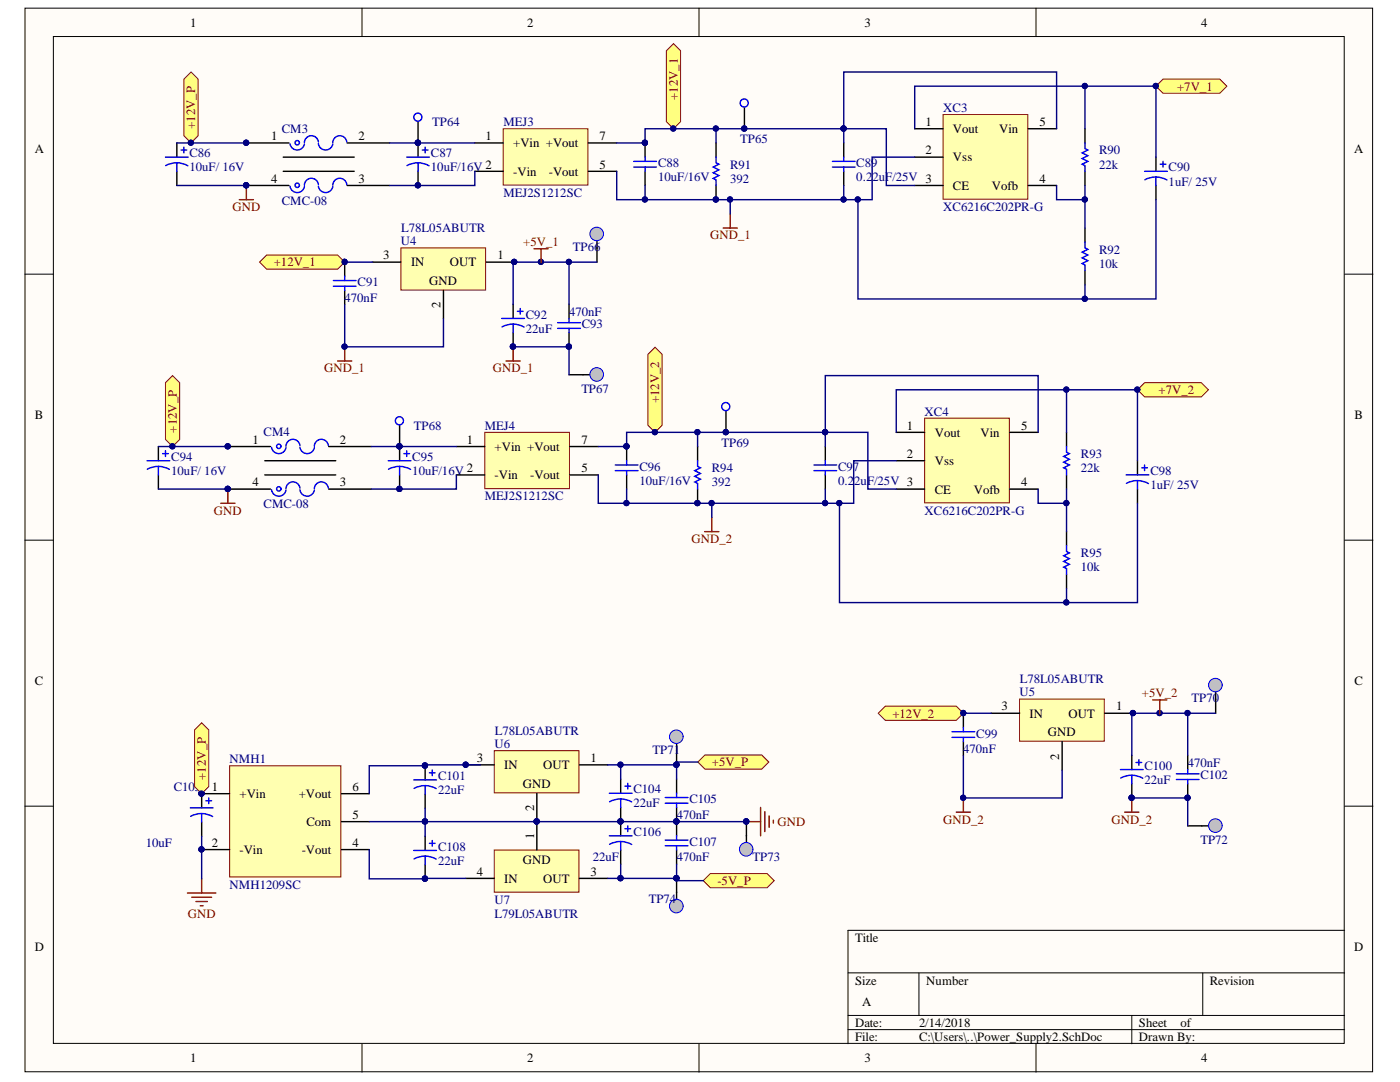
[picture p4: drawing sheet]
<svg xmlns="http://www.w3.org/2000/svg" width="279mm" height="216mm" viewBox="0 0 279 216" stroke-linecap="round" stroke-linejoin="round" font-family="sans-serif">
<defs><g id="words">
<g font-size="2.5">
<text x="38" y="5.3">1</text>
<text x="105.2" y="5.3">2</text>
<text x="172.5" y="5.3">3</text>
<text x="239.7" y="5.3">4</text>
<text x="54.1" y="28">1</text>
<text x="71.5" y="28">2</text>
<text x="96.9" y="28">1</text>
<text x="102.4" y="29.4">+Vin +Vout</text>
<text x="119.7" y="28">7</text>
<text x="184.7" y="25.1">1</text>
<text x="190.2" y="26.5">Vout</text>
<text x="199.4" y="26.5">Vin</text>
<text x="207.4" y="25.1">5</text>
<text x="6.9" y="30.4">A</text>
<text x="102.4" y="35.1">-Vin</text>
<text x="109.5" y="35.1">-Vout</text>
<text x="119.7" y="33.6">5</text>
<text x="184.7" y="30.8">2</text>
<text x="190.2" y="32.2">Vss</text>
<text x="270.3" y="30.4">A</text>
<text x="54.1" y="36.4">4</text>
<text x="71.5" y="36.4">3</text>
<text x="190.2" y="37.9">CE</text>
<text x="198" y="37.9">Vofb</text>
<text x="207.4" y="36.4">4</text>
<text x="76.4" y="51.7">3</text>
<text x="82" y="53.2">IN</text>
<text x="89.8" y="53.2">OUT</text>
<text x="99.3" y="51.7">1</text>
<text x="85.7" y="56.8">GND</text>
<text x="87.9" y="61.5" transform="rotate(-90 87.9 61.5)">2</text>
<text x="6.9" y="83.5">B</text>
<text x="270.3" y="83.5">B</text>
<text x="50.4" y="88.6">1</text>
<text x="67.8" y="88.6">2</text>
<text x="93.2" y="88.6">1</text>
<text x="98.7" y="89.9">+Vin +Vout</text>
<text x="116" y="88.6">7</text>
<text x="181" y="85.7">1</text>
<text x="186.5" y="87.2">Vout</text>
<text x="195.7" y="87.2">Vin</text>
<text x="203.8" y="85.7">5</text>
<text x="98.7" y="95.6">-Vin</text>
<text x="105.8" y="95.6">-Vout</text>
<text x="116" y="94.2">5</text>
<text x="181" y="91.4">2</text>
<text x="186.5" y="92.8">Vss</text>
<text x="50.4" y="97">4</text>
<text x="67.8" y="97">3</text>
<text x="186.5" y="98.5">CE</text>
<text x="194.3" y="98.5">Vofb</text>
<text x="203.8" y="97">4</text>
<text x="6.9" y="136.6">C</text>
<text x="270.3" y="136.6">C</text>
<text x="199.9" y="141.8">3</text>
<text x="205.5" y="143.2">IN</text>
<text x="213.3" y="143.2">OUT</text>
<text x="222.7" y="141.8">1</text>
<text x="209.1" y="146.8">GND</text>
<text x="95.1" y="152.1">3</text>
<text x="100.6" y="153.5">IN</text>
<text x="108.4" y="153.5">OUT</text>
<text x="117.9" y="152.1">1</text>
<text x="211.4" y="151.6" transform="rotate(-90 211.4 151.6)">2</text>
<text x="42.3" y="157.8">1</text>
<text x="47.8" y="159.3">+Vin</text>
<text x="59.6" y="159.3">+Vout</text>
<text x="70.4" y="157.8">6</text>
<text x="104.3" y="157.1">GND</text>
<text x="106.6" y="161.8" transform="rotate(-90 106.6 161.8)">2</text>
<text x="61.1" y="164.8">Com</text>
<text x="70.4" y="163.4">5</text>
<text x="106.6" y="167.4" transform="rotate(-90 106.6 167.4)">1</text>
<text x="42.3" y="169">2</text>
<text x="47.8" y="170.4">-Vin</text>
<text x="60.2" y="170.4">-Vout</text>
<text x="70.4" y="169">4</text>
<text x="104.3" y="172.4">GND</text>
<text x="95.1" y="174.7">4</text>
<text x="100.6" y="176.2">IN</text>
<text x="108.4" y="176.2">OUT</text>
<text x="117.9" y="174.7">3</text>
<text x="6.9" y="189.7">D</text>
<text x="170.6" y="187.9">Title</text>
<text x="270.3" y="189.7">D</text>
<text x="170.6" y="196.4">Size</text>
<text x="184.9" y="196.4">Number</text>
<text x="241.4" y="196.4">Revision</text>
<text x="172.1" y="200.7">A</text>
<text x="170.6" y="204.9">Date:</text>
<text x="170.6" y="207.7">File:</text>
<text x="183.4" y="204.9">2/14/2018</text>
<text x="183.4" y="207.7">C:\Users\..\Power_Supply2.SchDoc</text>
<text x="227.3" y="204.9">Sheet</text>
<text x="227.3" y="207.7">Drawn By:</text>
<text x="235.6" y="204.9">of</text>
<text x="38" y="212">1</text>
<text x="105.2" y="212">2</text>
<text x="172.5" y="212">3</text>
<text x="239.7" y="212">4</text>
</g>
<g font-size="2.5" fill="#800000">
<text x="135.3" y="20" transform="rotate(-90 135.3 20)">+12V_1</text>
<text x="234.9" y="18.1">+7V_1</text>
<text x="39" y="25.7" transform="rotate(-90 39 25.7)">+12V_P</text>
<text x="46.4" y="42.1">GND</text>
<text x="141.7" y="47.8">GND_1</text>
<text x="54.6" y="53.2">+12V_1</text>
<text x="104.4" y="49.1">+5V_1</text>
<text x="64.7" y="74.3">GND_1</text>
<text x="98.3" y="74.3">GND_1</text>
<text x="131.6" y="80.5" transform="rotate(-90 131.6 80.5)">+12V_2</text>
<text x="231.2" y="78.6">+7V_2</text>
<text x="35.3" y="86.3" transform="rotate(-90 35.3 86.3)">+12V_P</text>
<text x="42.7" y="102.7">GND</text>
<text x="138" y="108.4">GND_2</text>
<text x="178.1" y="143.2">+12V_2</text>
<text x="227.9" y="139.1">+5V_2</text>
<text x="41.1" y="155.6" transform="rotate(-90 41.1 155.6)">+12V_P</text>
<text x="142.1" y="152.9">+5V_P</text>
<text x="155.2" y="164.8">GND</text>
<text x="188.2" y="164.3">GND_2</text>
<text x="221.8" y="164.3">GND_2</text>
<text x="143.2" y="176.6">-5V_P</text>
<text x="37.5" y="183.3">GND</text>
</g>
<g font-size="2.5" fill="#000080">
<text x="188.2" y="22.3">XC3</text>
<text x="56.2" y="26.5">CM3</text>
<text x="86.3" y="25.1">TP64</text>
<text x="100.5" y="25.1">MEJ3</text>
<text x="147.7" y="28.6">TP65</text>
<text x="37.8" y="34.2">10uF/ 16V</text>
<text x="37.8" y="31.4">C86</text>
<text x="86" y="34.2">10uF/16V 2</text>
<text x="86" y="31.4">C87</text>
<text x="131.3" y="33.3">C88</text>
<text x="145.7" y="33.6">R91</text>
<text x="170.9" y="33.3">C89</text>
<text x="219.4" y="33.6">22k</text>
<text x="219.4" y="30.8">R90</text>
<text x="233.2" y="34.2">C90</text>
<text x="56.2" y="40.8">CMC-08</text>
<text x="100.5" y="39.3">MEJ2S1212SC</text>
<text x="131.3" y="36.2">10uF/16V</text>
<text x="145.7" y="36.4">392</text>
<text x="170.9" y="36.2">0.22uF/25V 3</text>
<text x="233.2" y="37">1uF/ 25V</text>
<text x="80.1" y="46.3">L78L05ABUTR</text>
<text x="188.2" y="42.1">XC6216C202PR-G</text>
<text x="80" y="48.9">U4</text>
<text x="114.3" y="50">TP66</text>
<text x="219.4" y="53.4">10k</text>
<text x="219.4" y="50.6">R92</text>
<text x="71.4" y="57.1">C91</text>
<text x="68.7" y="60.3">470nF</text>
<text x="104.9" y="63.6">C92</text>
<text x="113.6" y="63.1">470nF</text>
<text x="116.1" y="65.5">C93</text>
<text x="104.9" y="66.4">22uF</text>
<text x="116" y="78.4">TP67</text>
<text x="184.5" y="82.9">XC4</text>
<text x="52.6" y="87.1">CM4</text>
<text x="82.6" y="85.7">TP68</text>
<text x="96.7" y="85.7">MEJ4</text>
<text x="144" y="89.1">TP69</text>
<text x="34.2" y="94.8">10uF/ 16V</text>
<text x="34.2" y="92">C94</text>
<text x="82.3" y="94.8">10uF/16V 2</text>
<text x="82.3" y="92">C95</text>
<text x="127.6" y="93.9">C96</text>
<text x="142.1" y="94.2">R94</text>
<text x="167.3" y="93.9">C97</text>
<text x="215.7" y="94.2">22k</text>
<text x="215.7" y="91.4">R93</text>
<text x="229.6" y="94.8">C98</text>
<text x="52.6" y="101.4">CMC-08</text>
<text x="96.7" y="99.8">MEJ2S1212SC</text>
<text x="127.6" y="96.8">10uF/16V</text>
<text x="142.1" y="97">392</text>
<text x="167.3" y="96.8">0.22uF/25V 3</text>
<text x="229.6" y="97.6">1uF/ 25V</text>
<text x="184.5" y="102.7">XC6216C202PR-G</text>
<text x="215.7" y="111.2">R95</text>
<text x="215.7" y="114">10k</text>
<text x="203.5" y="136.3">L78L05ABUTR</text>
<text x="203.5" y="139">U5</text>
<text x="237.8" y="140.1">TP70</text>
<text x="98.7" y="149.2">U6</text>
<text x="98.8" y="146.7">L78L05ABUTR</text>
<text x="194.8" y="147.2">C99</text>
<text x="45.8" y="152.2">NMH1</text>
<text x="87.4" y="155.6">C101</text>
<text x="130.2" y="150.4">TP71</text>
<text x="192.2" y="150.3">470nF</text>
<text x="228.4" y="153.6">C100</text>
<text x="237" y="153.1">470nF</text>
<text x="239.6" y="155.5">C102</text>
<text x="34.7" y="157.8">C103</text>
<text x="87.4" y="158.5">22uF</text>
<text x="126.4" y="161.1">22uF</text>
<text x="126.4" y="158.3">C104</text>
<text x="137.6" y="160.3">C105</text>
<text x="228.4" y="156.4">22uF</text>
<text x="126.4" y="166.8">C106</text>
<text x="135" y="163.4">470nF</text>
<text x="29.1" y="169">10uF</text>
<text x="87.4" y="172.5">22uF</text>
<text x="87.4" y="169.7">C108</text>
<text x="118.3" y="171.8">22uF</text>
<text x="135" y="171.8">470nF</text>
<text x="137.6" y="168.8">C107</text>
<text x="150.2" y="171.8">TP73</text>
<text x="239.6" y="168.5">TP72</text>
<text x="45.8" y="177.3">NMH1209SC</text>
<text x="98.7" y="180.4">U7</text>
<text x="98.7" y="183.2">L79L05ABUTR</text>
<text x="129.5" y="180.1">TP74</text>
</g>
</g></defs>
<g fill="#fffcf8" stroke="#000" stroke-width=".2">
<path d="M5 1.6h268.9v212.3h-268.9z"/>
<path d="M10.7 7.3h257.6v200.9h-257.6z"/>
</g>
<g fill="none" stroke="#000" stroke-width=".2">
<path d="M72.2 1.6v5.7M139.5 1.6v5.7M206.8 1.6v5.7M5 54.7h5.7M268.4 54.7h5.6M5 107.8h5.7M268.4 107.8h5.6M5 160.9h5.7M268.4 160.9h5.6M169.2 194.1h99.2M183.4 194.1v8.5M240 194.1v8.5"/>
<path d="M268.4 185.6h-99.2v22.7M72.2 208.3v5.6M139.5 208.3v5.6M169.2 202.6h99.2M169.2 205.4h99.2M206.8 208.3v5.6M225.9 202.6v5.7"/>
</g>
<path d="M100.4 25.7h16.9v11.2h-16.9z" fill="#ffffb0" stroke="#800000" stroke-width=".2"/>
<path d="M94.8 28.5h5.6M94.8 34.2h5.6M117.4 28.5h5.7M117.4 34.2h5.7" fill="none" stroke="#000" stroke-width=".28"/>
<path d="M188.2 22.9h16.9v16.9h-16.9z" fill="#ffffb0" stroke="#800000" stroke-width=".2"/>
<g fill="none" stroke="#000" stroke-width=".28">
<path d="M35.3 28.5v2.9M35.3 34.2v2.8M83.4 28.5v2.9M83.4 34.2v2.8M128.7 28.5v2.9M128.7 34.2v2.8M168.4 28.5v2.9M168.4 34.2v2.8M182.5 25.7h5.7M182.5 31.4h5.7M182.5 37h5.7M205.2 25.7h5.7"/>
<path d="M205.2 37h5.7M230.7 31.4v2.8M230.7 37v2.8"/>
</g>
<g fill="#000080" stroke="#000080" stroke-width=".2">
<circle cx="128.7" cy="28.5" r=".52"/>
<circle cx="83.4" cy="28.5" r=".52"/>
<circle cx="83.4" cy="37" r=".52"/>
<circle cx="49.1" cy="37" r=".52"/>
</g>
<g fill="none" stroke="#00f" stroke-width=".28">
<path d="M33 31.4h4.6M35.3 32.5l1.3 .2 .9 .4M35.3 32.5l-.9 .1-1.3 .4M35.3 32.5v1.7M36.1 29.9h1.2M36.7 29.4v1.1M81.2 31.4h4.5M83.4 32.5l1.4 .2 .8 .4M83.4 32.5l-1.3 .2-.9 .3M83.4 32.5v1.7M84.3 29.9h1.1M84.8 29.4v1.1"/>
<path d="M126.5 32.2h4.5M126.5 33.3h4.5M128.7 31.4v.8M128.7 33.3v.9M166.1 32.2h4.6M166.1 33.3h4.6M168.4 31.4v.8M168.4 33.3v.9M228.4 34.2h4.6M230.7 35.3l1.3 .2 .9 .4M230.7 35.3l-1.4 .2-.8 .4M230.7 35.3v1.7"/>
<path d="M231.5 32.8h1.2M232.1 32.2v1.1"/>
</g>
<path d="M47.8 39.8h2.8M49.2 37v2.8M144.3 45.5h2.8M145.7 42.7v2.8" fill="none" stroke="#800000" stroke-width=".28"/>
<path d="M230.7 17.2l1.4-1.4h11.3l1.4 1.4-1.4 1.4h-11.3z" fill-rule="evenodd" fill="#ffff80" stroke="#800000" stroke-width=".2"/>
<circle cx="230.6" cy="17.2" r=".52" fill="#000080" stroke="#000080" stroke-width=".2"/>
<path d="M133 10.1l1.4-1.4 1.4 1.4v14.2l-1.4 1.4-1.4-1.4z" fill-rule="evenodd" fill="#ffff80" stroke="#800000" stroke-width=".2"/>
<circle cx="134.4" cy="25.6" r=".52" fill="#000080" stroke="#000080" stroke-width=".2"/>
<path d="M36.7 15.8l1.4-1.4 1.4 1.4v11.3l-1.4 1.4-1.4-1.4z" fill-rule="evenodd" fill="#ffff80" stroke="#800000" stroke-width=".2"/>
<g fill="#000080" stroke="#000080" stroke-width=".2">
<circle cx="38.1" cy="28.5" r=".52"/>
<circle cx="83.4" cy="28.5" r=".52"/>
<circle cx="148.5" cy="25.6" r=".52"/>
<circle cx="49.1" cy="28.5" r=".52"/>
<circle cx="49.1" cy="37" r=".52"/>
<circle cx="142.9" cy="39.8" r=".52"/>
</g>
<g fill="none" stroke="#000" stroke-width=".28">
<path d="M49.2 37h8.5M49.2 28.5h8.5M56.5 31.4h14.2M56.5 34.2h14.2M69.3 37h8.5M69.3 28.5h8.5M83.4 24.3v4.2M142.9 28.5v2.9M142.9 37v2.8M148.6 21.4v4.3M216.5 25.7v2.8M216.5 34.2v2.8"/>
<path d="M216.5 45.5v2.8M216.5 54v2.8"/>
</g>
<g fill="none" stroke="#00f" stroke-width=".28">
<path d="M57.9 37.2a1.46 1.46 0 0 0 1.4 1.2 1.46 1.46 0 0 0 1.5-1.2M57.9 28.7a1.46 1.46 0 0 0 1.4 1.2 1.46 1.46 0 0 0 1.5-1.2M63.5 28.7a1.46 1.46 0 0 0 1.4 1.2 1.46 1.46 0 0 0 1.5-1.2M63.5 37.2a1.46 1.46 0 0 0 1.4 1.2 1.46 1.46 0 0 0 1.5-1.2M63.5 28.3a1.4 1.4 0 0 0-1.4-1.2 1.4 1.4 0 0 0-1.4 1.4M63.5 36.8a1.4 1.4 0 0 0-1.4-1.2 1.4 1.4 0 0 0-1.4 1.4M69.2 28.3a1.4 1.4 0 0 0-1.5-1.2 1.4 1.4 0 0 0-1.3 1.4M69.2 36.8a1.4 1.4 0 0 0-1.5-1.2 1.4 1.4 0 0 0-1.3 1.4M84.2 23.4a.81 .81 0 0 0-1.1-.8 .81 .81 0 0 0-.2 1.4 .81 .81 0 0 0 1.3-.4M142.9 31.4v1.1l.6 .3-1.2 .5 1.2 .6-1.2 .6 1.2 .5-1.2 .6 .6 .3v1.1M149.3 20.6a.81 .81 0 0 0-1.1-.8 .81 .81 0 0 0-.2 1.4 .81 .81 0 0 0 1.3-.4M216.5 28.5v1.2l.6 .2-1.1 .6 1.1 .6-1.1 .5 1.1 .6-1.1 .6 .5 .2v1.2"/>
<path d="M216.5 48.3v1.2l.6 .3-1.1 .5 1.1 .6-1.1 .6 1.1 .5-1.1 .6 .5 .3v1.1"/>
<circle cx="59.3" cy="37" r=".44"/>
<circle cx="59.3" cy="28.5" r=".44"/>
</g>
<path d="M96.7 86.3h16.9v11.2h-16.9z" fill="#ffffb0" stroke="#800000" stroke-width=".2"/>
<path d="M91.1 89.1h5.6M91.1 94.8h5.6M113.7 89.1h5.7M113.7 94.8h5.7" fill="none" stroke="#000" stroke-width=".28"/>
<path d="M184.5 83.4h16.9v16.9h-16.9z" fill="#ffffb0" stroke="#800000" stroke-width=".2"/>
<g fill="none" stroke="#000" stroke-width=".28">
<path d="M31.6 89.1v2.8M31.6 94.8v2.8M79.8 89.1v2.8M79.8 94.8v2.8M125.1 89.1v2.8M125.1 94.8v2.8M164.7 89.1v2.8M164.7 94.8v2.8M178.9 86.3h5.6M178.9 91.9h5.6M178.9 97.6h5.6M201.5 86.3h5.7"/>
<path d="M201.5 97.6h5.7M227 91.9v2.9M227 97.6v2.8"/>
</g>
<g fill="#000080" stroke="#000080" stroke-width=".2">
<circle cx="125" cy="89.1" r=".52"/>
<circle cx="79.7" cy="89.1" r=".52"/>
<circle cx="79.7" cy="97.6" r=".52"/>
<circle cx="45.4" cy="97.6" r=".52"/>
</g>
<g fill="none" stroke="#00f" stroke-width=".28">
<path d="M29.3 91.9h4.6M31.6 93.1l.9 .1 1.3 .5M31.6 93.1l-1.4 .2-.8 .3M31.6 93.1v1.7M32.5 90.5h1.1M33 90v1.1M77.5 91.9h4.5M79.8 93.1l.9 .1 1.2 .5M79.8 93.1l-1.4 .2-.9 .3M79.8 93.1v1.7M80.6 90.5h1.1M81.2 90v1.1"/>
<path d="M122.8 92.8h4.5M122.8 93.9h4.5M125.1 91.9v.9M125.1 93.9v.9M162.4 92.8h4.6M162.4 93.9h4.6M164.7 91.9v.9M164.7 93.9v.9M224.7 94.8h4.6M227 95.9l.9 .1 1.3 .5M227 95.9l-1.4 .2-.8 .4M227 95.9v1.7"/>
<path d="M227.9 93.3h1.1M228.4 92.8v1.1"/>
</g>
<path d="M45.5 97.6v2.8M44.1 100.4h2.8M140.6 106.1h2.9M142.1 103.3v2.8" fill="none" stroke="#800000" stroke-width=".28"/>
<path d="M227 77.8l1.4-1.4h11.4l1.4 1.4-1.4 1.4h-11.4z" fill-rule="evenodd" fill="#ffff80" stroke="#800000" stroke-width=".2"/>
<circle cx="227" cy="77.7" r=".52" fill="#000080" stroke="#000080" stroke-width=".2"/>
<path d="M129.3 70.7l1.4-1.4 1.4 1.4v14.2l-1.4 1.4-1.4-1.4z" fill-rule="evenodd" fill="#ffff80" stroke="#800000" stroke-width=".2"/>
<circle cx="130.7" cy="86.2" r=".52" fill="#000080" stroke="#000080" stroke-width=".2"/>
<path d="M33 76.4l1.4-1.5 1.5 1.5v11.3l-1.5 1.4-1.4-1.4z" fill-rule="evenodd" fill="#ffff80" stroke="#800000" stroke-width=".2"/>
<g fill="#000080" stroke="#000080" stroke-width=".2">
<circle cx="34.4" cy="89.1" r=".52"/>
<circle cx="79.7" cy="89.1" r=".52"/>
<circle cx="144.8" cy="86.2" r=".52"/>
<circle cx="45.4" cy="89.1" r=".52"/>
<circle cx="45.4" cy="97.6" r=".52"/>
<circle cx="139.2" cy="100.4" r=".52"/>
<circle cx="40.2" cy="158.3" r=".52"/>
<circle cx="84.8" cy="152.8" r=".52"/>
<circle cx="148.9" cy="163.9" r=".52"/>
<circle cx="84.8" cy="175.3" r=".52"/>
<circle cx="123.8" cy="163.9" r=".52"/>
<circle cx="135" cy="163.9" r=".52"/>
</g>
<g fill="none" stroke="#000" stroke-width=".28">
<path d="M45.5 97.6h8.5M45.5 89.1h8.5M52.8 91.9h14.2M52.8 94.8h14.2M65.6 97.6h8.5M65.6 89.1h8.5M79.8 84.9v4.2M139.2 89.1v2.8M139.2 97.6v2.8M144.9 82v4.3M212.8 86.3v2.8M212.8 94.8v2.8"/>
<path d="M212.8 106.1v2.8M212.8 114.6v2.8M40.2 158.4v2.8M84.8 152.8v2.8M84.8 158.5v2.8M123.9 155.5v2.8M135 155.5v2.8M40.2 164v2.9M84.8 166.9v2.8M84.8 172.5v2.9M123.9 161.1v2.8M135 161.1v2.8"/>
</g>
<g fill="none" stroke="#00f" stroke-width=".28">
<path d="M54.2 97.7a1.46 1.46 0 0 0 1.4 1.3 1.46 1.46 0 0 0 1.5-1.2M54.2 89.3a1.46 1.46 0 0 0 1.4 1.2 1.46 1.46 0 0 0 1.5-1.2M59.9 89.2a1.46 1.46 0 0 0 1.4 1.3 1.46 1.46 0 0 0 1.4-1.2M59.9 97.7a1.46 1.46 0 0 0 1.4 1.3 1.46 1.46 0 0 0 1.4-1.2M59.9 88.9a1.4 1.4 0 0 0-1.5-1.2 1.4 1.4 0 0 0-1.3 1.3M59.9 97.4a1.4 1.4 0 0 0-1.5-1.2 1.4 1.4 0 0 0-1.3 1.3M65.5 88.9a1.4 1.4 0 0 0-1.4-1.2 1.4 1.4 0 0 0-1.4 1.3M65.5 97.4a1.4 1.4 0 0 0-1.4-1.2 1.4 1.4 0 0 0-1.4 1.3M80.5 84a.81 .81 0 0 0-1.1-.8 .81 .81 0 0 0-.2 1.4 .81 .81 0 0 0 1.3-.4M139.2 91.9v1.2l.6 .2-1.1 .6 1.1 .6-1.1 .5 1.1 .6-1.1 .6 .5 .3v1.1M145.6 81.2a.81 .81 0 0 0-1.1-.8 .81 .81 0 0 0-.2 1.3 .81 .81 0 0 0 1.3-.4M212.8 89.1v1.1l.6 .3-1.1 .6 1.1 .5-1.1 .6 1.1 .6-1.1 .5 .5 .3v1.2"/>
<path d="M212.8 108.9v1.1l.6 .3-1.1 .6 1.1 .6-1.1 .5 1.1 .6-1.1 .6 .5 .2v1.2M41.1 159.8h1.1M41.7 159.2v1.2M82.6 155.6h4.5M84.8 156.8l1 .1 1.2 .5M84.8 156.8l-1.3 .2-.9 .3M84.8 156.8v1.7M85.7 154.2h1.1M86.3 153.6v1.2M121.6 158.3h4.5M123.9 159.4l1.3 .2 .9 .4M123.9 159.4l-1.4 .2-.8 .4"/>
<path d="M123.9 159.4v1.7M124.7 156.9h1.2M125.3 156.3v1.1M132.8 159.1h4.5M135 158.3v.8M38 161.2h4.5M40.2 162.3l1.4 .3 .8 .3M40.2 162.3l-.9 .1-1.2 .5M40.2 162.3v1.7M82.6 169.7h4.5M84.8 170.8l1.4 .3 .8 .3M84.8 170.8l-1.3 .2-.9 .4"/>
<path d="M84.8 170.8v1.7M85.7 168.3h1.1M86.3 167.7v1.1M132.8 160.3h4.5M135 160.3v.8"/>
<circle cx="55.6" cy="89.1" r=".44"/>
<circle cx="55.6" cy="97.6" r=".44"/>
</g>
<path d="M37.4 178.2h5.7M38.3 179h3.9M39.1 179.9h2.3M40.2 175.4v2.8M149 163.9h2.8M151.8 161.1v5.7M152.6 162v3.9M153.5 162.8v2.3M154.3 163.7v.5M40 180.7h.5" fill="none" stroke="#800000" stroke-width=".28"/>
<path d="M98.6 169.6h16.9v8.4h-16.9z" fill="#ffffb0" stroke="#800000" stroke-width=".2"/>
<path d="M135 147v5.6M93 175.3h5.6M107.1 163.9v5.7M115.6 175.3h5.7M123.9 163.9v2.9M123.9 169.6v2.8M135 163.9v2.9M135 169.6v2.8" fill="none" stroke="#000" stroke-width=".28"/>
<g fill="#000080" stroke="#000080" stroke-width=".2">
<circle cx="107.1" cy="163.9" r=".52"/>
<circle cx="123.8" cy="163.9" r=".52"/>
<circle cx="135" cy="163.9" r=".52"/>
<circle cx="135" cy="152.6" r=".52"/>
</g>
<path d="M121.6 166.8h4.5M123.9 167.9l1.3 .2 .9 .4M123.9 167.9l-1.4 .2-.8 .4M123.9 167.9v1.7M124.7 165.4h1.2M125.3 164.8v1.1M132.8 167.6h4.5M132.8 168.8h4.5M135 166.8v.8M135 168.8v.8" fill="none" stroke="#00f" stroke-width=".28"/>
<circle cx="135" cy="147" r="1.35" fill="#c0c0c0" stroke="#00f" stroke-width=".2"/>
<g fill="#000080" stroke="#000080" stroke-width=".2">
<circle cx="135" cy="152.6" r=".52"/>
<circle cx="135" cy="175.2" r=".52"/>
</g>
<path d="M135 175.3v5.5" fill="none" stroke="#000" stroke-width=".28"/>
<circle cx="135" cy="180.8" r="1.36" fill="#c0c0c0" stroke="#00f" stroke-width=".2"/>
<circle cx="135" cy="175.2" r=".52" fill="#000080" stroke="#000080" stroke-width=".2"/>
<path d="M98.6 149.8h16.9v8.4h-16.9z" fill="#ffffb0" stroke="#800000" stroke-width=".2"/>
<path d="M93 152.6h5.6M107.1 158.3v5.6M115.6 152.6h5.7M149 163.9v5.6" fill="none" stroke="#000" stroke-width=".28"/>
<g fill="#000080" stroke="#000080" stroke-width=".2">
<circle cx="92.9" cy="152.6" r=".52"/>
<circle cx="107.1" cy="163.9" r=".52"/>
<circle cx="148.9" cy="163.9" r=".52"/>
</g>
<circle cx="148.9" cy="169.5" r="1.35" fill="#c0c0c0" stroke="#00f" stroke-width=".2"/>
<circle cx="148.9" cy="163.9" r=".52" fill="#000080" stroke="#000080" stroke-width=".2"/>
<path d="M45.8 152.8h22.2v22.2h-22.2z" fill="#ffffb0" stroke="#800000" stroke-width=".2"/>
<path d="M40.2 158.4h5.6M68.1 158.4h5.6M40.2 169.5h5.6M68.1 169.5h5.6M68.1 163.9h5.6" fill="none" stroke="#000" stroke-width=".28"/>
<g fill="#000080" stroke="#000080" stroke-width=".2">
<circle cx="40.2" cy="158.3" r=".52"/>
<circle cx="40.2" cy="169.5" r=".52"/>
</g>
<path d="M38.8 145.6l1.4-1.4 1.5 1.4v11.4l-1.5 1.4-1.4-1.4z" fill-rule="evenodd" fill="#ffff80" stroke="#800000" stroke-width=".2"/>
<circle cx="40.2" cy="158.3" r=".52" fill="#000080" stroke="#000080" stroke-width=".2"/>
<g fill="#ffff80" stroke="#800000" stroke-width=".2">
<path d="M139.3 152.1l1.4-1.5h11.3l1.4 1.5-1.4 1.4h-11.3z" fill-rule="evenodd"/>
<path d="M140.4 175.7l1.4-1.4h11.3l1.4 1.4-1.4 1.4h-11.3z" fill-rule="evenodd"/>
</g>
<g fill="none" stroke="#000080" stroke-width=".28">
<path d="M216.5 17.2h-34v8.5M35.3 28.5h14.1M35.3 37h14.1M77.8 28.5h17M94.8 34.2v2.8h-17M128.7 37v2.8M142.9 25.7v2.8M145.7 39.8v2.9M168.4 25.7v-11.3h42.5v11.3M168.4 25.7h8.5v11.3h5.6M168.4 25.7h-39.7v2.8h-5.6M168.4 25.7v2.8"/>
<path d="M168.4 37v2.8M171.2 39.8v19.9h59.5v-19.9M182.5 31.4h-8.4v8.4h-51v-5.6M210.9 37v2.8h5.6M216.5 37v8.5M216.5 25.7v-8.5h14.2v14.2M216.5 56.8v2.9M212.8 77.8h-33.9v8.5M31.6 89.1h14.2M31.6 97.6h14.2M74.1 89.1h17M91.1 94.8v2.8h-17"/>
<path d="M125.1 97.6v2.8M139.2 86.3v2.8M164.7 86.3v-11.4h42.5v11.4M164.7 86.3h8.5v11.3h5.7M164.7 86.3h-39.6v2.8h-5.7M164.7 86.3v2.8M164.7 97.6v2.8M178.9 91.9h-8.5v8.5h-51v-5.6M207.2 97.6v2.8h5.6M212.8 97.6v8.5M212.8 86.3v-8.5h14.2v14.1M142.1 100.4v2.9"/>
<path d="M167.5 100.4v19.8h59.5v-19.8M212.8 117.4v2.8M95.8 152.6l-22.1 .2v5.6M121.3 152.6h2.6v2.9M123.9 152.6h11.1M135 152.6v2.9M139.3 152.1h-4.3v.5M40.2 166.9v8.5M73.7 169.5v5.9l19.3-.1M73.7 163.9h75.3M84.8 161.3v5.6M121.3 175.3h13.7"/>
<path d="M123.9 172.4v2.9M135 175.3v.4h5.4M135 172.4v2.9"/>
</g>
<g fill="#000080" stroke="#000080" stroke-width=".2">
<circle cx="49.1" cy="28.5" r=".52"/>
<circle cx="38.1" cy="28.5" r=".52"/>
<circle cx="83.4" cy="28.5" r=".52"/>
<circle cx="168.3" cy="25.6" r=".52"/>
<circle cx="216.5" cy="39.8" r=".52"/>
<circle cx="216.5" cy="17.2" r=".52"/>
<circle cx="128.7" cy="28.5" r=".52"/>
<circle cx="148.5" cy="25.6" r=".52"/>
<circle cx="142.9" cy="25.6" r=".52"/>
<circle cx="134.4" cy="25.6" r=".52"/>
<circle cx="216.5" cy="59.6" r=".52"/>
<circle cx="171.2" cy="39.8" r=".52"/>
<circle cx="128.7" cy="39.8" r=".52"/>
<circle cx="145.7" cy="39.8" r=".52"/>
<circle cx="168.3" cy="39.8" r=".52"/>
<circle cx="142.9" cy="39.8" r=".52"/>
<circle cx="49.1" cy="37" r=".52"/>
<circle cx="83.4" cy="37" r=".52"/>
<circle cx="230.6" cy="17.2" r=".52"/>
<circle cx="45.4" cy="89.1" r=".52"/>
<circle cx="34.4" cy="89.1" r=".52"/>
<circle cx="79.7" cy="89.1" r=".52"/>
<circle cx="164.7" cy="86.2" r=".52"/>
<circle cx="212.8" cy="100.4" r=".52"/>
<circle cx="212.8" cy="77.7" r=".52"/>
<circle cx="125" cy="89.1" r=".52"/>
<circle cx="144.8" cy="86.2" r=".52"/>
<circle cx="139.2" cy="86.2" r=".52"/>
<circle cx="130.7" cy="86.2" r=".52"/>
<circle cx="212.8" cy="120.2" r=".52"/>
<circle cx="167.5" cy="100.4" r=".52"/>
<circle cx="125" cy="100.4" r=".52"/>
<circle cx="142" cy="100.4" r=".52"/>
<circle cx="164.7" cy="100.4" r=".52"/>
<circle cx="139.2" cy="100.4" r=".52"/>
<circle cx="45.4" cy="97.6" r=".52"/>
<circle cx="79.7" cy="97.6" r=".52"/>
<circle cx="227" cy="77.7" r=".52"/>
<circle cx="40.2" cy="169.5" r=".52"/>
<circle cx="92.9" cy="152.6" r=".52"/>
<circle cx="84.8" cy="152.8" r=".52"/>
<circle cx="84.8" cy="175.3" r=".52"/>
<circle cx="123.8" cy="175.2" r=".52"/>
<circle cx="135" cy="175.2" r=".52"/>
<circle cx="135" cy="163.9" r=".52"/>
<circle cx="148.9" cy="163.9" r=".52"/>
<circle cx="84.8" cy="163.9" r=".52"/>
<circle cx="107.1" cy="163.9" r=".52"/>
<circle cx="123.8" cy="163.9" r=".52"/>
<circle cx="123.8" cy="152.6" r=".52"/>
<circle cx="135" cy="152.6" r=".52"/>
<circle cx="102.4" cy="69.2" r=".52"/>
<circle cx="113.5" cy="69.2" r=".52"/>
</g>
<path d="M119.1 46.7v5.6M102.4 60.7v2.8M102.4 66.4v2.8M113.6 60.7v2.8M113.6 66.4v2.8" fill="none" stroke="#000" stroke-width=".28"/>
<path d="M100.1 63.5h4.6M102.4 64.7l.9 .1 1.3 .5M102.4 64.7l-1.4 .2-.8 .3M102.4 64.7v1.7M103.3 62.1h1.1M103.8 61.6v1.1M111.3 64.4h4.5M111.3 65.5h4.5M113.6 63.5v.9M113.6 65.5v.9" fill="none" stroke="#00f" stroke-width=".28"/>
<circle cx="119.1" cy="46.7" r="1.35" fill="#c0c0c0" stroke="#00f" stroke-width=".2"/>
<path d="M113.6 74.8h5.5" fill="none" stroke="#000" stroke-width=".28"/>
<circle cx="119.1" cy="74.7" r="1.36" fill="#c0c0c0" stroke="#00f" stroke-width=".2"/>
<path d="M68.8 52.3v2.8M68.8 58v2.8" fill="none" stroke="#000" stroke-width=".28"/>
<circle cx="68.7" cy="52.3" r=".52" fill="#000080" stroke="#000080" stroke-width=".2"/>
<path d="M66.5 56h4.6M66.5 57.1h4.6M68.8 55.1v.9M68.8 57.1v.9" fill="none" stroke="#00f" stroke-width=".28"/>
<path d="M80 49.5h16.9v8.4h-16.9z" fill="#ffffb0" stroke="#800000" stroke-width=".2"/>
<path d="M74.3 52.3h5.7M88.5 58v5.6M97 52.3h5.7" fill="none" stroke="#000" stroke-width=".28"/>
<g fill="#000080" stroke="#000080" stroke-width=".2">
<circle cx="102.6" cy="52.3" r=".52"/>
<circle cx="68.7" cy="52.3" r=".52"/>
<circle cx="107.9" cy="52.3" r=".52"/>
<circle cx="113.5" cy="52.3" r=".52"/>
<circle cx="102.4" cy="69.2" r=".52"/>
<circle cx="113.5" cy="69.2" r=".52"/>
</g>
<path d="M68.8 52.3h5.5M108 52.3h-5.6v8.4M113.6 52.3h-5.6v.2M119.1 52.3h-5.5v8.4M102.4 69.2h11.2v5.6" fill="none" stroke="#000080" stroke-width=".28"/>
<path d="M51.8 52.3l1.4-1.4h14.2l1.4 1.4-1.4 1.4h-14.2z" fill-rule="evenodd" fill="#ffff80" stroke="#800000" stroke-width=".2"/>
<g fill="#000080" stroke="#000080" stroke-width=".2">
<circle cx="68.7" cy="52.3" r=".52"/>
<circle cx="68.7" cy="69.2" r=".52"/>
<circle cx="102.4" cy="69.2" r=".52"/>
<circle cx="225.8" cy="159.2" r=".52"/>
<circle cx="237" cy="159.2" r=".52"/>
</g>
<path d="M68.8 60.8v8.4h19.7v-5.6" fill="none" stroke="#000080" stroke-width=".28"/>
<path d="M106.6 49.6h2.8M108 49.6v2.9M67.4 72h2.8M68.8 69.2v2.8M101 72h2.8M102.4 69.2v2.8" fill="none" stroke="#800000" stroke-width=".28"/>
<path d="M242.6 136.7v5.6M225.9 150.7v2.9M225.9 156.4v2.8M237 150.7v2.9M237 156.4v2.8" fill="none" stroke="#000" stroke-width=".28"/>
<path d="M223.6 153.6h4.5M225.9 154.7l1.3 .2 .9 .4M225.9 154.7l-1.4 .2-.8 .4M225.9 154.7v1.7M226.7 152.1h1.2M227.3 151.6v1.1M234.8 154.4h4.5M234.8 155.5h4.5M237 153.6v.8M237 155.5v.9" fill="none" stroke="#00f" stroke-width=".28"/>
<circle cx="242.6" cy="136.7" r="1.35" fill="#c0c0c0" stroke="#00f" stroke-width=".2"/>
<path d="M237 164.8h5.6" fill="none" stroke="#000" stroke-width=".28"/>
<circle cx="242.6" cy="164.7" r="1.36" fill="#c0c0c0" stroke="#00f" stroke-width=".2"/>
<path d="M192.3 142.3v2.9M192.3 148v2.8" fill="none" stroke="#000" stroke-width=".28"/>
<circle cx="192.2" cy="142.3" r=".52" fill="#000080" stroke="#000080" stroke-width=".2"/>
<path d="M190 146h4.5M190 147.1h4.5M192.3 145.2v.8M192.3 147.1v.9" fill="none" stroke="#00f" stroke-width=".28"/>
<path d="M203.5 139.5h16.9v8.4h-16.9z" fill="#ffffb0" stroke="#800000" stroke-width=".2"/>
<path d="M197.8 142.3h5.7M212 148v5.6M220.5 142.3h5.6" fill="none" stroke="#000" stroke-width=".28"/>
<g fill="#000080" stroke="#000080" stroke-width=".2">
<circle cx="226.1" cy="142.3" r=".52"/>
<circle cx="192.2" cy="142.3" r=".52"/>
<circle cx="231.4" cy="142.3" r=".52"/>
<circle cx="237" cy="142.3" r=".52"/>
<circle cx="225.8" cy="159.2" r=".52"/>
<circle cx="237" cy="159.2" r=".52"/>
</g>
<path d="M192.3 142.3h5.5M225.9 159.2h11.1v5.6M231.5 142.3h-5.6v8.4M237 142.3h-5.5v.2M242.6 142.3h-5.6v8.4" fill="none" stroke="#000080" stroke-width=".28"/>
<path d="M175.3 142.3l1.4-1.4h14.1l1.5 1.4-1.5 1.4h-14.1z" fill-rule="evenodd" fill="#ffff80" stroke="#800000" stroke-width=".2"/>
<g fill="#000080" stroke="#000080" stroke-width=".2">
<circle cx="192.2" cy="142.3" r=".52"/>
<circle cx="192.2" cy="159.2" r=".52"/>
<circle cx="225.8" cy="159.2" r=".52"/>
</g>
<path d="M192.3 150.8v8.4h19.7v-5.6" fill="none" stroke="#000080" stroke-width=".28"/>
<path d="M230 139.7h2.9M231.5 139.7v2.8M192.3 159.2v2.9M225.9 159.2v2.9M190.8 162.1h2.9M224.5 162.1h2.8" fill="none" stroke="#800000" stroke-width=".28"/>
<use href="#words"/>
</svg>
